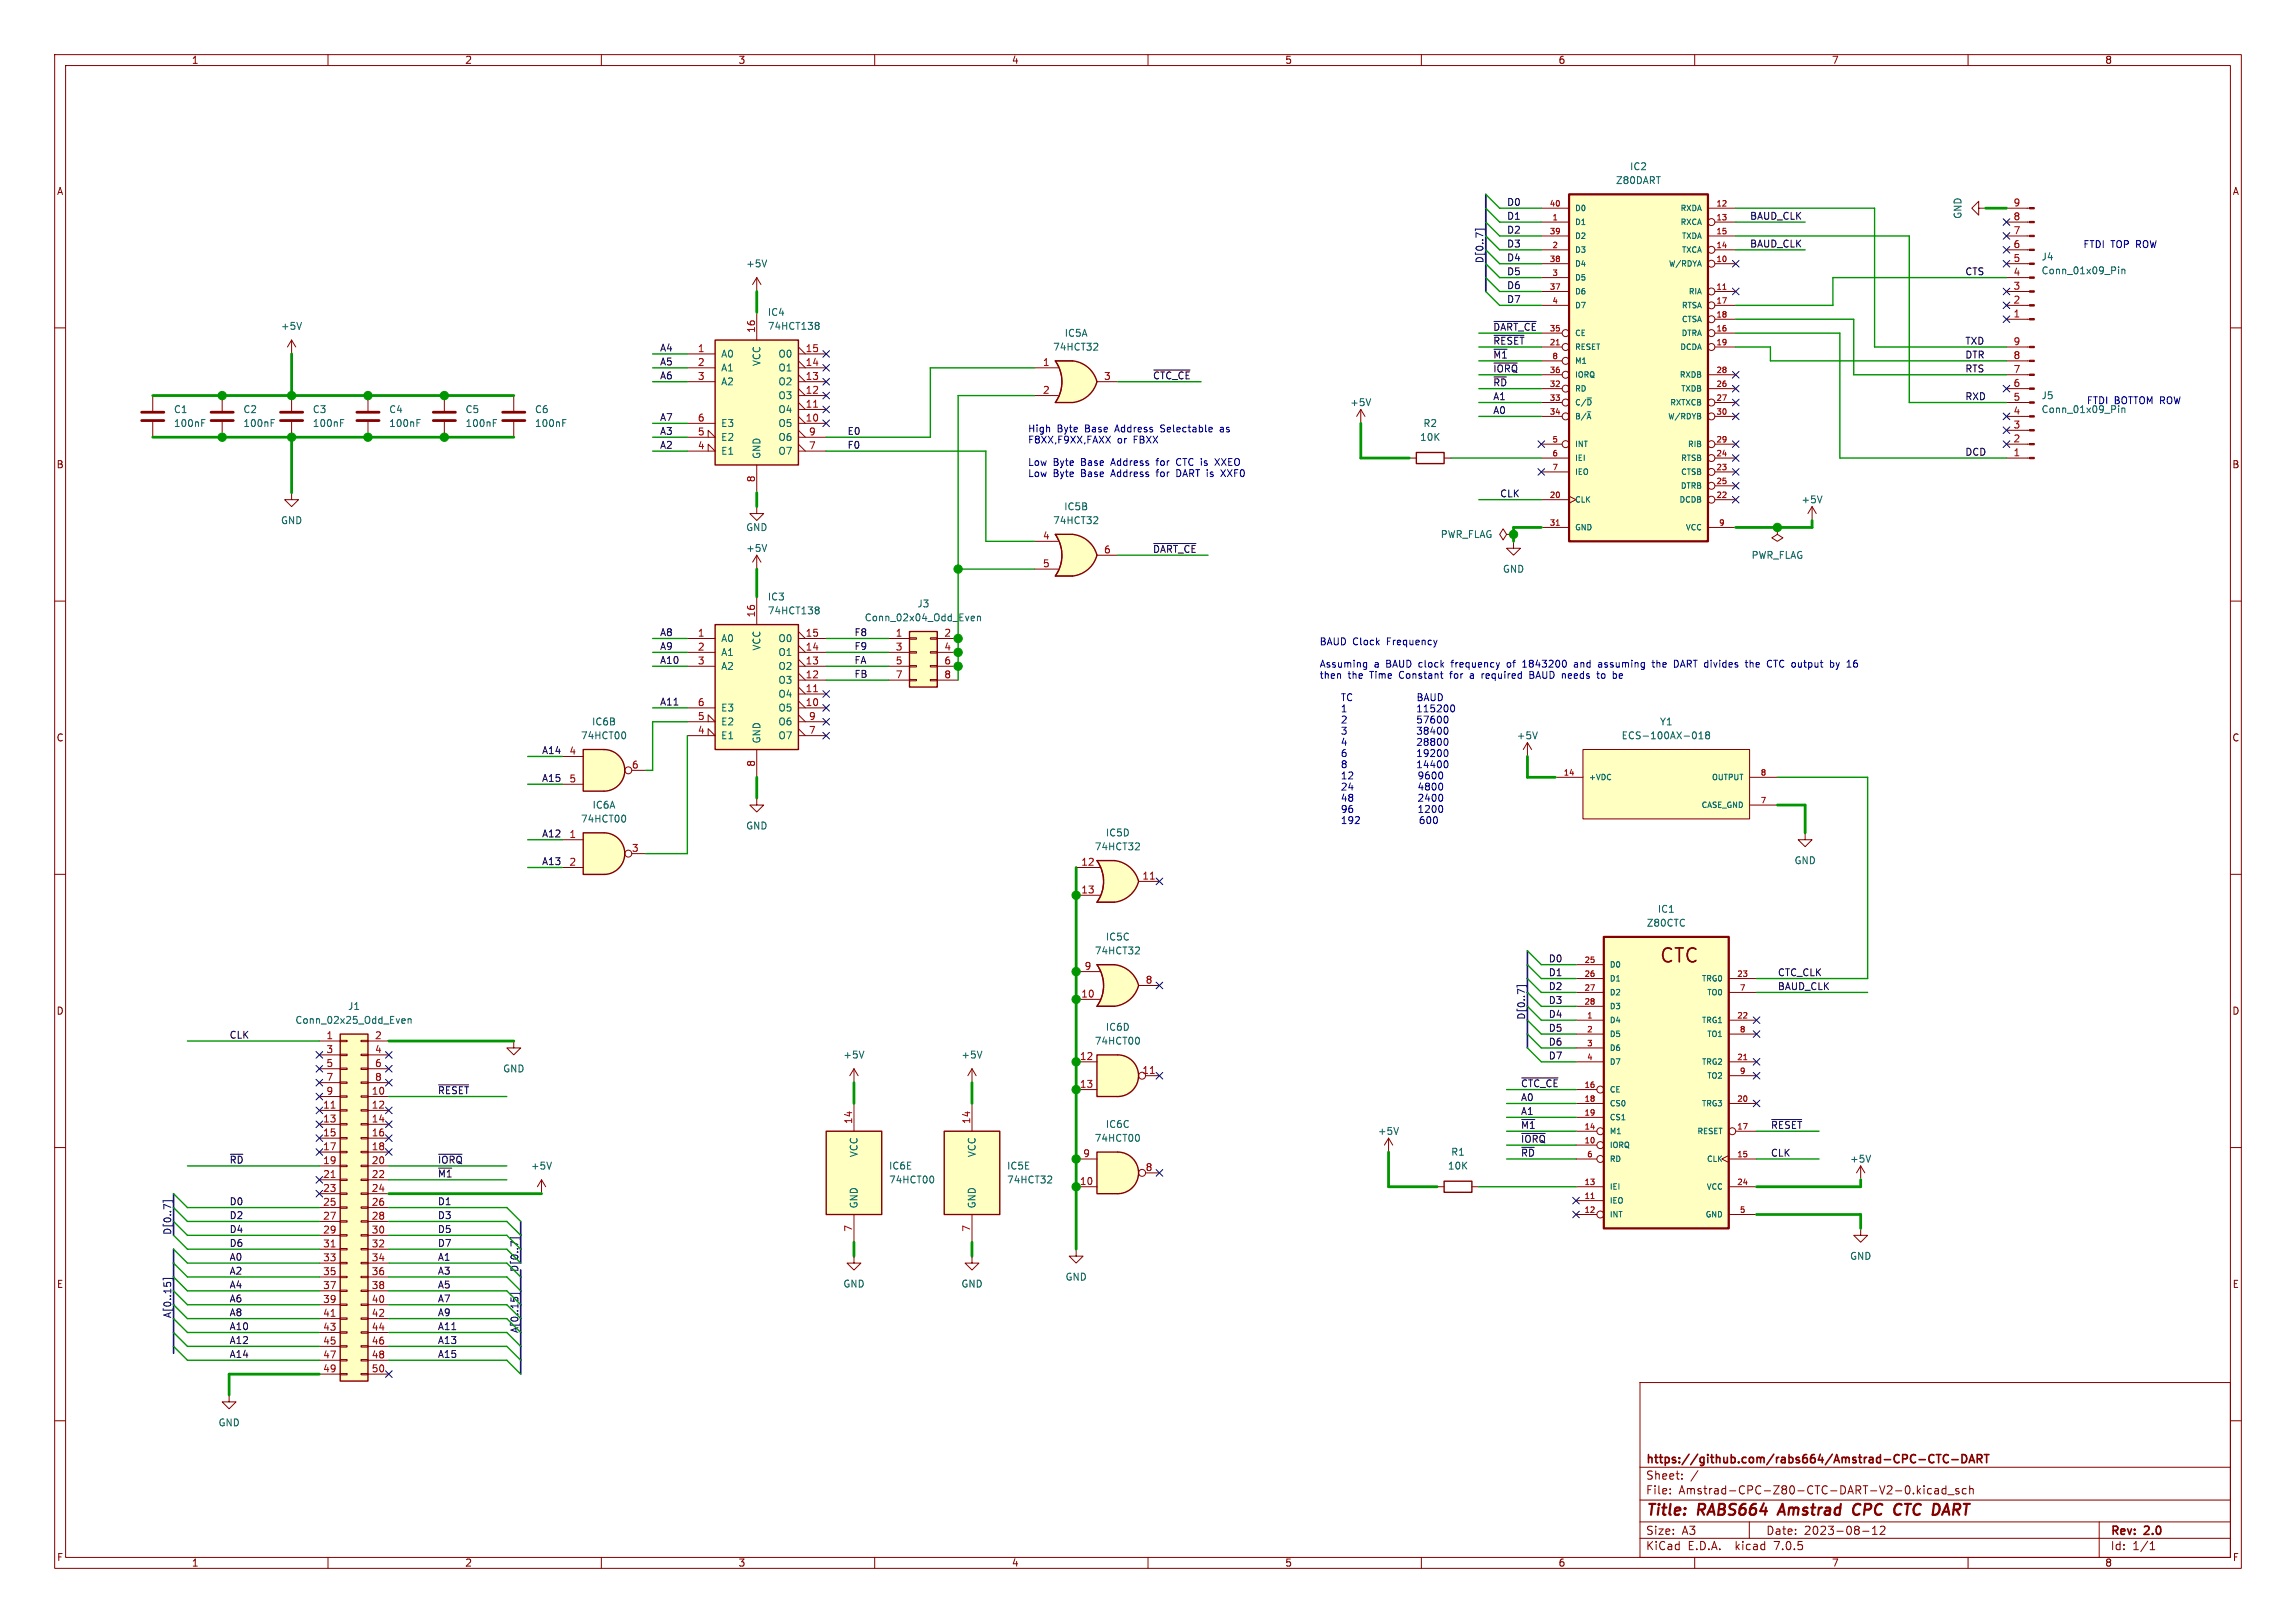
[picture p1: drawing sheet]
<svg xmlns="http://www.w3.org/2000/svg" width="420mm" height="297mm" viewBox="0 0 420 297" stroke-linecap="round" stroke-linejoin="round" font-family="sans-serif">
<defs><g id="words">
<text font-size="3.5" fill="#840000" x="303.5" y="176.5">CTC</text>
<g font-size="2.8" fill="#840000">
<text x="301" y="277.8">Title:</text>
<text x="310.4" y="277.8">RABS664</text>
<text x="325.9" y="277.8">Amstrad</text>
<text x="340" y="277.8">CPC</text>
<text x="348.2" y="277.8">CTC DART</text>
</g>
<g font-size="2.1" fill="#840000">
<text x="301" y="268.1">https://github.com/rabs664/Amstrad-CPC-CTC-DART</text>
<text x="301" y="273.6">File:</text>
<text x="301" y="270.9">Sheet:</text>
<text x="307" y="273.6">Amstrad-CPC-Z80-CTC-DART-V2-0.kicad_sch</text>
<text x="301" y="281">Size:</text>
<text x="307.6" y="281">A3</text>
<text x="323" y="281">Date:</text>
<text x="329.9" y="281">2023-08-12</text>
<text x="386" y="281.2">Rev:</text>
<text x="392.2" y="281.2">2.0</text>
<text x="301" y="283.8">KiCad</text>
<text x="308.6" y="283.8">E.D.A.</text>
<text x="317.4" y="283.8">kicad</text>
<text x="324.5" y="283.8">7.0.5</text>
<text x="386" y="283.8">Id:</text>
<text x="390" y="283.8">1/1</text>
</g>
<g font-size="1.8" fill="#840000">
<text x="35" y="11.8">1</text>
<text x="85" y="11.8">2</text>
<text x="135" y="11.8">3</text>
<text x="185" y="11.8">4</text>
<text x="235" y="11.8">5</text>
<text x="285" y="11.8">6</text>
<text x="335" y="11.8">7</text>
<text x="385" y="11.8">8</text>
<text x="10.4" y="35.8">A</text>
<text x="408.4" y="35.8">A</text>
<text x="10.3" y="85.8">B</text>
<text x="408.3" y="85.8">B</text>
<text x="10.3" y="135.8">C</text>
<text x="408.3" y="135.8">C</text>
<text x="10.3" y="185.8">D</text>
<text x="408.3" y="185.8">D</text>
<text x="10.4" y="235.8">E</text>
<text x="408.3" y="235.8">E</text>
<text x="10.4" y="285.8">F</text>
<text x="35" y="286.8">1</text>
<text x="85" y="286.8">2</text>
<text x="135" y="286.8">3</text>
<text x="185" y="286.8">4</text>
<text x="235" y="286.8">5</text>
<text x="285" y="286.8">6</text>
<text x="335" y="286.8">7</text>
<text x="385" y="286.8">8</text>
<text x="408.4" y="285.8">F</text>
</g>
<g font-size="1.8" fill="#006464">
<text x="295.5" y="33.8">Z80DART</text>
<text x="298.1" y="31.3">IC2</text>
<text x="359" y="40.1" transform="rotate(-90 359 40.1)">GND</text>
<text x="373.4" y="47.8">J4</text>
<text x="136.4" y="49.1">+5V</text>
<text x="373.4" y="50.4">Conn_01x09_Pin</text>
<text x="140.4" y="58">IC4</text>
<text x="51.3" y="60.5">+5V</text>
<text x="131.8" y="65.6">A0</text>
<text x="140.4" y="60.5">74HCT138</text>
<text x="142.4" y="65.6">O0</text>
<text x="192.6" y="64.3">74HCT32</text>
<text x="194.7" y="61.8">IC5A</text>
<text x="131.8" y="68.1">A1</text>
<text x="131.8" y="70.7">A2</text>
<text x="139.3" y="67" transform="rotate(-90 139.3 67)">VCC</text>
<text x="142.4" y="70.7">O2</text>
<text x="142.4" y="68.1">O1</text>
<text x="31.8" y="75.8">C1</text>
<text x="44.5" y="75.8">C2</text>
<text x="57.2" y="75.8">C3</text>
<text x="71.1" y="75.8">C4</text>
<text x="85.1" y="75.8">C5</text>
<text x="97.8" y="75.8">C6</text>
<text x="142.4" y="75.8">O4</text>
<text x="142.4" y="73.2">O3</text>
<text x="246.9" y="74.5">+5V</text>
<text x="373.4" y="73.2">J5</text>
<text x="31.8" y="78.3">100nF</text>
<text x="44.5" y="78.3">100nF</text>
<text x="57.2" y="78.3">100nF</text>
<text x="71.1" y="78.3">100nF</text>
<text x="85.1" y="78.3">100nF</text>
<text x="97.8" y="78.3">100nF</text>
<text x="131.8" y="83.4">E1</text>
<text x="131.8" y="80.8">E2</text>
<text x="131.8" y="78.3">E3</text>
<text x="142.4" y="78.3">O5</text>
<text x="142.4" y="83.4">O7</text>
<text x="142.4" y="80.8">O6</text>
<text x="259.7" y="80.8">10K</text>
<text x="260.3" y="78.3">R2</text>
<text x="139.3" y="84.1" transform="rotate(-90 139.3 84.1)">GND</text>
<text x="194.6" y="93.5">IC5B</text>
<text x="329.5" y="92.3">+5V</text>
<text x="51.3" y="96.1">GND</text>
<text x="136.4" y="101.2">+5V</text>
<text x="136.4" y="97.3">GND</text>
<text x="192.6" y="96.1">74HCT32</text>
<text x="263.5" y="98.6">PWR_FLAG</text>
<text x="274.9" y="105">GND</text>
<text x="320.3" y="102.4">PWR_FLAG</text>
<text x="140.4" y="110">IC3</text>
<text x="140.4" y="112.6">74HCT138</text>
<text x="158.1" y="113.9">Conn_02x04_Odd_Even</text>
<text x="167.8" y="111.3">J3</text>
<text x="131.8" y="117.7">A0</text>
<text x="139.3" y="119.1" transform="rotate(-90 139.3 119.1)">VCC</text>
<text x="142.4" y="117.7">O0</text>
<text x="131.8" y="120.2">A1</text>
<text x="131.8" y="122.7">A2</text>
<text x="142.4" y="125.3">O3</text>
<text x="142.4" y="122.7">O2</text>
<text x="142.4" y="120.2">O1</text>
<text x="131.8" y="130.4">E3</text>
<text x="142.4" y="130.4">O5</text>
<text x="142.4" y="127.8">O4</text>
<text x="106.2" y="135.4">74HCT00</text>
<text x="108.2" y="132.9">IC6B</text>
<text x="131.8" y="135.4">E1</text>
<text x="131.8" y="132.9">E2</text>
<text x="139.3" y="136.1" transform="rotate(-90 139.3 136.1)">GND</text>
<text x="142.4" y="135.4">O7</text>
<text x="142.4" y="132.9">O6</text>
<text x="277.4" y="135.4">+5V</text>
<text x="296.6" y="135.4">ECS-100AX-018</text>
<text x="303.6" y="132.9">Y1</text>
<text x="108.3" y="148.1">IC6A</text>
<text x="106.2" y="150.7">74HCT00</text>
<text x="136.4" y="152">GND</text>
<text x="200.2" y="155.8">74HCT32</text>
<text x="202.2" y="153.2">IC5D</text>
<text x="328.2" y="158.3">GND</text>
<text x="303.2" y="167.2">IC1</text>
<text x="202.2" y="172.3">IC5C</text>
<text x="301.2" y="169.7">Z80CTC</text>
<text x="200.2" y="174.8">74HCT32</text>
<text x="63.6" y="185">J1</text>
<text x="54" y="187.5">Conn_02x25_Odd_Even</text>
<text x="200.2" y="191.3">74HCT00</text>
<text x="202.2" y="188.8">IC6D</text>
<text x="92" y="196.4">GND</text>
<text x="154.2" y="193.9">+5V</text>
<text x="175.8" y="193.9">+5V</text>
<text x="200.2" y="209.1">74HCT00</text>
<text x="202.2" y="206.6">IC6C</text>
<text x="252" y="207.8">+5V</text>
<text x="97.1" y="214.2">+5V</text>
<text x="157" y="211.8" transform="rotate(-90 157 211.8)">VCC</text>
<text x="162.6" y="214.2">IC6E</text>
<text x="178.6" y="211.8" transform="rotate(-90 178.6 211.8)">VCC</text>
<text x="184.2" y="214.2">IC5E</text>
<text x="264.8" y="214.2">10K</text>
<text x="265.4" y="211.6">R1</text>
<text x="338.4" y="212.9">+5V</text>
<text x="157" y="221.2" transform="rotate(-90 157 221.2)">GND</text>
<text x="162.6" y="216.7">74HCT00</text>
<text x="178.6" y="221.2" transform="rotate(-90 178.6 221.2)">GND</text>
<text x="184.2" y="216.7">74HCT32</text>
<text x="338.4" y="230.7">GND</text>
<text x="154.2" y="235.8">GND</text>
<text x="175.8" y="235.8">GND</text>
<text x="194.9" y="234.5">GND</text>
<text x="39.9" y="261.2">GND</text>
</g>
<g font-size="1.8" fill="#0f0f0f">
<text x="275.6" y="37.7">D0</text>
<text x="275.6" y="40.3">D1</text>
<text x="320" y="40.3">BAUD_CLK</text>
<text x="275.6" y="47.9">D4</text>
<text x="275.6" y="42.8">D2</text>
<text x="275.6" y="45.4">D3</text>
<text x="320" y="45.4">BAUD_CLK</text>
<text x="275.6" y="50.5">D5</text>
<text x="275.6" y="53">D6</text>
<text x="359.4" y="50.5">CTS</text>
<text x="275.6" y="55.5">D7</text>
<text x="120.6" y="64.4">A4</text>
<text x="273" y="65.7">~{M1}</text>
<text x="273" y="60.6">~{DART_CE}</text>
<text x="273" y="63.2">~{RESET}</text>
<text x="359.4" y="65.7">DTR</text>
<text x="359.4" y="63.2">TXD</text>
<text x="120.6" y="69.5">A6</text>
<text x="120.6" y="67">A5</text>
<text x="210.8" y="69.5">~{CTC_CE}</text>
<text x="273" y="68.2">~{IORQ}</text>
<text x="273" y="70.8">~{RD}</text>
<text x="359.4" y="68.2">RTS</text>
<text x="120.6" y="77.1">A7</text>
<text x="273" y="75.9">A0</text>
<text x="273" y="73.3">A1</text>
<text x="359.4" y="73.3">RXD</text>
<text x="120.6" y="79.7">A3</text>
<text x="120.6" y="82.2">A2</text>
<text x="154.9" y="79.7">E0</text>
<text x="154.9" y="82.2">F0</text>
<text x="359.4" y="83.5">DCD</text>
<text x="274.3" y="91.1">CLK</text>
<text x="210.8" y="101.3">~{DART_CE}</text>
<text x="120.6" y="116.5">A8</text>
<text x="120.6" y="119">A9</text>
<text x="156.2" y="119">F9</text>
<text x="156.2" y="116.5">F8</text>
<text x="120.6" y="121.6">A10</text>
<text x="156.2" y="124.1">FB</text>
<text x="156.2" y="121.6">FA</text>
<text x="120.6" y="129.2">A11</text>
<text x="99.1" y="143.2">A15</text>
<text x="99.1" y="138.1">A14</text>
<text x="99.1" y="153.3">A12</text>
<text x="99.1" y="158.4">A13</text>
<text x="283.2" y="178.7">D1</text>
<text x="283.2" y="176.2">D0</text>
<text x="325.1" y="178.7">CTC_CLK</text>
<text x="283.2" y="181.3">D2</text>
<text x="283.2" y="183.8">D3</text>
<text x="325.1" y="181.3">BAUD_CLK</text>
<text x="41.9" y="190.2">CLK</text>
<text x="283.2" y="188.9">D5</text>
<text x="283.2" y="191.4">D6</text>
<text x="283.2" y="186.3">D4</text>
<text x="283.2" y="194">D7</text>
<text x="80" y="200.3">~{RESET}</text>
<text x="278.1" y="199">~{CTC_CE}</text>
<text x="278.1" y="201.6">A0</text>
<text x="278.1" y="204.1">A1</text>
<text x="278.1" y="209.2">~{IORQ}</text>
<text x="278.1" y="206.7">~{M1}</text>
<text x="323.8" y="206.7">~{RESET}</text>
<text x="41.9" y="213">~{RD}</text>
<text x="80" y="215.6">~{M1}</text>
<text x="80" y="213">~{IORQ}</text>
<text x="278.1" y="211.7">~{RD}</text>
<text x="323.8" y="211.7">CLK</text>
<text x="41.9" y="220.6">D0</text>
<text x="80" y="220.6">D1</text>
<text x="41.9" y="223.2">D2</text>
<text x="41.9" y="225.7">D4</text>
<text x="80" y="223.2">D3</text>
<text x="80" y="225.7">D5</text>
<text x="41.9" y="228.3">D6</text>
<text x="41.9" y="233.3">A2</text>
<text x="41.9" y="230.8">A0</text>
<text x="80" y="228.3">D7</text>
<text x="80" y="230.8">A1</text>
<text x="80" y="233.3">A3</text>
<text x="41.9" y="238.4">A6</text>
<text x="41.9" y="235.9">A4</text>
<text x="80" y="238.4">A7</text>
<text x="80" y="235.9">A5</text>
<text x="41.9" y="241">A8</text>
<text x="41.9" y="243.5">A10</text>
<text x="80" y="241">A9</text>
<text x="80" y="243.5">A11</text>
<text x="41.9" y="248.6">A14</text>
<text x="41.9" y="246">A12</text>
<text x="80" y="246">A13</text>
<text x="80" y="248.6">A15</text>
</g>
<g font-size="1.8" fill="#a90000">
<text x="368.3" y="40.4">8</text>
<text x="368.3" y="37.8">9</text>
<text x="368.3" y="45.5">6</text>
<text x="368.3" y="42.9">7</text>
<text x="368.3" y="53.1">3</text>
<text x="368.3" y="50.5">4</text>
<text x="368.3" y="48">5</text>
<text x="368.3" y="58.2">1</text>
<text x="368.3" y="55.6">2</text>
<text x="127.6" y="64.5">1</text>
<text x="138.2" y="61" transform="rotate(-90 138.2 61)">16</text>
<text x="147.3" y="64.5">15</text>
<text x="368.3" y="65.8">8</text>
<text x="368.3" y="63.2">9</text>
<text x="127.6" y="67.1">2</text>
<text x="127.6" y="69.6">3</text>
<text x="147.3" y="69.6">13</text>
<text x="147.3" y="67.1">14</text>
<text x="190.7" y="67.1">1</text>
<text x="201.9" y="69.6">3</text>
<text x="368.3" y="70.9">6</text>
<text x="368.3" y="68.3">7</text>
<text x="127.6" y="77.2">6</text>
<text x="147.3" y="77.2">10</text>
<text x="147.3" y="74.7">11</text>
<text x="147.3" y="72.1">12</text>
<text x="190.7" y="72.1">2</text>
<text x="368.3" y="75.9">4</text>
<text x="368.3" y="73.4">5</text>
<text x="127.6" y="82.3">4</text>
<text x="127.6" y="79.8">5</text>
<text x="147.9" y="82.3">7</text>
<text x="147.9" y="79.8">9</text>
<text x="368.3" y="83.6">1</text>
<text x="368.3" y="81">2</text>
<text x="368.3" y="78.5">3</text>
<text x="138.2" y="88.3" transform="rotate(-90 138.2 88.3)">8</text>
<text x="190.7" y="98.8">4</text>
<text x="201.9" y="101.3">6</text>
<text x="190.7" y="103.9">5</text>
<text x="138.2" y="113" transform="rotate(-90 138.2 113)">16</text>
<text x="127.6" y="116.6">1</text>
<text x="127.6" y="119.1">2</text>
<text x="147.3" y="119.1">14</text>
<text x="147.3" y="116.6">15</text>
<text x="163.8" y="116.6">1</text>
<text x="163.8" y="119.1">3</text>
<text x="172.7" y="116.6">2</text>
<text x="172.7" y="119.1">4</text>
<text x="127.6" y="121.7">3</text>
<text x="147.3" y="124.2">12</text>
<text x="147.3" y="121.7">13</text>
<text x="163.8" y="121.7">5</text>
<text x="163.8" y="124.2">7</text>
<text x="172.7" y="121.7">6</text>
<text x="172.7" y="124.2">8</text>
<text x="127.6" y="131.8">5</text>
<text x="127.6" y="129.3">6</text>
<text x="147.3" y="129.3">10</text>
<text x="147.3" y="126.7">11</text>
<text x="147.9" y="131.8">9</text>
<text x="127.6" y="134.4">4</text>
<text x="147.9" y="134.4">7</text>
<text x="104.1" y="138.2">4</text>
<text x="104.1" y="143.3">5</text>
<text x="115.5" y="140.7">6</text>
<text x="138.2" y="140.4" transform="rotate(-90 138.2 140.4)">8</text>
<text x="104.1" y="153.4">1</text>
<text x="115.5" y="156">3</text>
<text x="104.1" y="158.5">2</text>
<text x="197.7" y="158.5">12</text>
<text x="208.9" y="161">11</text>
<text x="197.7" y="163.6">13</text>
<text x="198.3" y="177.5">9</text>
<text x="197.7" y="182.6">10</text>
<text x="209.5" y="180.1">8</text>
<text x="59.7" y="190.2">1</text>
<text x="68.5" y="190.2">2</text>
<text x="59.7" y="192.8">3</text>
<text x="59.7" y="195.3">5</text>
<text x="59.7" y="197.9">7</text>
<text x="68.5" y="192.8">4</text>
<text x="68.5" y="195.3">6</text>
<text x="68.5" y="197.9">8</text>
<text x="197.5" y="194.1">12</text>
<text x="208.9" y="196.6">11</text>
<text x="59.1" y="202.9">11</text>
<text x="59.7" y="200.4">9</text>
<text x="67.9" y="200.4">10</text>
<text x="67.9" y="202.9">12</text>
<text x="197.5" y="199.1">13</text>
<text x="59.1" y="205.5">13</text>
<text x="59.1" y="208">15</text>
<text x="67.9" y="205.5">14</text>
<text x="67.9" y="208">16</text>
<text x="156" y="205.7" transform="rotate(-90 156 205.7)">14</text>
<text x="177.5" y="205.7" transform="rotate(-90 177.5 205.7)">14</text>
<text x="59.1" y="210.6">17</text>
<text x="59.1" y="213.1">19</text>
<text x="59.1" y="215.6">21</text>
<text x="67.9" y="210.6">18</text>
<text x="67.9" y="213.1">20</text>
<text x="67.9" y="215.6">22</text>
<text x="198.1" y="211.8">9</text>
<text x="209.5" y="214.4">8</text>
<text x="59.1" y="218.2">23</text>
<text x="59.1" y="220.7">25</text>
<text x="67.9" y="218.2">24</text>
<text x="67.9" y="220.7">26</text>
<text x="197.5" y="216.9">10</text>
<text x="59.1" y="223.3">27</text>
<text x="59.1" y="225.8">29</text>
<text x="67.9" y="223.3">28</text>
<text x="67.9" y="225.8">30</text>
<text x="156" y="225.5" transform="rotate(-90 156 225.5)">7</text>
<text x="177.5" y="225.5" transform="rotate(-90 177.5 225.5)">7</text>
<text x="59.1" y="228.3">31</text>
<text x="59.1" y="230.9">33</text>
<text x="59.1" y="233.4">35</text>
<text x="67.9" y="228.3">32</text>
<text x="67.9" y="230.9">34</text>
<text x="67.9" y="233.4">36</text>
<text x="59.1" y="236">37</text>
<text x="59.1" y="238.5">39</text>
<text x="67.9" y="236">38</text>
<text x="67.9" y="238.5">40</text>
<text x="59.1" y="241">41</text>
<text x="59.1" y="243.6">43</text>
<text x="67.9" y="241">42</text>
<text x="67.9" y="243.6">44</text>
<text x="59.1" y="246.1">45</text>
<text x="59.1" y="248.7">47</text>
<text x="59.1" y="251.2">49</text>
<text x="67.9" y="246.1">46</text>
<text x="67.9" y="248.7">48</text>
<text x="67.9" y="251.2">50</text>
</g>
<g font-size="1.8" fill="#0000c2">
<text x="381" y="45.5">FTDI TOP ROW</text>
<text x="373.4" y="75.8">Conn_01x09_Pin</text>
<text x="381.6" y="74">FTDI BOTTOM ROW</text>
<text x="188" y="79.2">High</text>
<text x="188" y="81.2">F8XX,F9XX,FAXX</text>
<text x="193.3" y="79.2">Byte</text>
<text x="198.4" y="79.2">Base</text>
<text x="204.1" y="79.2">Address</text>
<text x="204.3" y="81.2">or</text>
<text x="207.3" y="81.2">FBXX</text>
<text x="212.5" y="79.2">Selectable</text>
<text x="223.5" y="79.2">as</text>
<text x="188" y="85.3">Low</text>
<text x="188" y="87.4">Low</text>
<text x="192.6" y="85.3">Byte</text>
<text x="192.6" y="87.4">Byte</text>
<text x="197.7" y="85.3">Base</text>
<text x="197.7" y="87.4">Base</text>
<text x="203.3" y="85.3">Address</text>
<text x="203.3" y="87.4">Address</text>
<text x="211.8" y="85.3">for</text>
<text x="211.8" y="87.4">for</text>
<text x="215.5" y="85.3">CTC is</text>
<text x="215.5" y="87.4">DART is</text>
<text x="222.8" y="85.3">XXEO</text>
<text x="223.9" y="87.4">XXF0</text>
<text x="241.3" y="118.2">BAUD Clock</text>
<text x="253.6" y="118.2">Frequency</text>
<text x="241.3" y="122.3">Assuming</text>
<text x="241.3" y="124.3">then</text>
<text x="246.5" y="124.3">the</text>
<text x="250.6" y="124.3">Time</text>
<text x="251.3" y="122.3">a</text>
<text x="253.5" y="122.3">BAUD clock</text>
<text x="256" y="124.3">Constant</text>
<text x="265.5" y="124.3">for</text>
<text x="265.7" y="122.3">frequency</text>
<text x="269.2" y="124.3">a</text>
<text x="271.5" y="124.3">required</text>
<text x="276" y="122.3">of</text>
<text x="279" y="122.3">1843200</text>
<text x="280.3" y="124.3">BAUD needs</text>
<text x="288.5" y="122.3">and</text>
<text x="293" y="124.3">to</text>
<text x="293.1" y="122.3">assuming</text>
<text x="296" y="124.3">be</text>
<text x="303.1" y="122.3">the</text>
<text x="307.2" y="122.3">DART divides</text>
<text x="320.5" y="122.3">the</text>
<text x="324.6" y="122.3">CTC output</text>
<text x="336.3" y="122.3">by</text>
<text x="339.5" y="122.3">16</text>
<text x="245.7" y="128.4">TC</text>
<text x="245.7" y="130.4">1</text>
<text x="261.1" y="128.4">BAUD</text>
<text x="261.1" y="130.4">115200</text>
<text x="245.7" y="132.5">2</text>
<text x="245.7" y="134.5">3</text>
<text x="245.7" y="136.6">4</text>
<text x="261.1" y="132.5">57600</text>
<text x="261.1" y="134.5">38400</text>
<text x="261.1" y="136.6">28800</text>
<text x="245.7" y="138.6">6</text>
<text x="245.7" y="140.7">8</text>
<text x="245.7" y="142.7">12</text>
<text x="261.1" y="138.6">19200</text>
<text x="261.1" y="140.7">14400</text>
<text x="261.2" y="142.7">9600</text>
<text x="245.7" y="144.7">24</text>
<text x="245.7" y="146.8">48</text>
<text x="245.7" y="148.8">96</text>
<text x="261.2" y="144.7">4800</text>
<text x="261.2" y="146.8">2400</text>
<text x="261.2" y="148.8">1200</text>
<text x="245.7" y="150.9">192</text>
<text x="261.3" y="150.9">600</text>
</g>
<g font-size="1.8" fill="#000084">
<text x="271.4" y="48.3" transform="rotate(-90 271.4 48.3)">D[0..7]</text>
<text x="279" y="186.7" transform="rotate(-90 279 186.7)">D[0..7]</text>
<text x="31.4" y="226.1" transform="rotate(-90 31.4 226.1)">D[0..7]</text>
<text x="94.9" y="232.8" transform="rotate(-90 94.9 232.8)">D[0..7]</text>
<text x="31.4" y="241.3" transform="rotate(-90 31.4 241.3)">A[0..15]</text>
<text x="94.9" y="244" transform="rotate(-90 94.9 244)">A[0..15]</text>
</g>
<g font-size="1.4" fill="#a90000">
<text x="283.4" y="37.8">40</text>
<text x="283.9" y="40.4">1</text>
<text x="313.9" y="37.8">12</text>
<text x="313.9" y="40.4">13</text>
<text x="283.4" y="42.9">39</text>
<text x="283.9" y="45.5">2</text>
<text x="313.9" y="45.5">14</text>
<text x="313.9" y="42.9">15</text>
<text x="283.4" y="53.1">37</text>
<text x="283.4" y="48">38</text>
<text x="283.9" y="50.5">3</text>
<text x="313.9" y="48">10</text>
<text x="313.9" y="53.1">11</text>
<text x="283.9" y="55.6">4</text>
<text x="313.9" y="55.6">17</text>
<text x="313.9" y="58.2">18</text>
<text x="283.4" y="63.2">21</text>
<text x="283.4" y="60.7">35</text>
<text x="283.9" y="65.8">8</text>
<text x="313.9" y="60.7">16</text>
<text x="313.9" y="63.2">19</text>
<text x="283.4" y="70.9">32</text>
<text x="283.4" y="68.3">36</text>
<text x="313.9" y="70.9">26</text>
<text x="313.9" y="68.3">28</text>
<text x="283.4" y="73.4">33</text>
<text x="283.4" y="75.9">34</text>
<text x="313.9" y="73.4">27</text>
<text x="313.9" y="75.9">30</text>
<text x="283.9" y="81">5</text>
<text x="283.9" y="83.6">6</text>
<text x="313.9" y="83.6">24</text>
<text x="313.9" y="81">29</text>
<text x="283.9" y="86.1">7</text>
<text x="313.9" y="86.1">23</text>
<text x="313.9" y="88.6">25</text>
<text x="283.4" y="91.2">20</text>
<text x="313.9" y="91.2">22</text>
<text x="283.4" y="96.3">31</text>
<text x="314.4" y="96.3">9</text>
<text x="286" y="142">14</text>
<text x="322" y="142">8</text>
<text x="322" y="147.1">7</text>
<text x="289.8" y="176.3">25</text>
<text x="289.8" y="178.8">26</text>
<text x="317.7" y="178.8">23</text>
<text x="289.8" y="181.4">27</text>
<text x="289.8" y="183.9">28</text>
<text x="318.2" y="181.4">7</text>
<text x="290.3" y="186.4">1</text>
<text x="290.3" y="189">2</text>
<text x="290.3" y="191.5">3</text>
<text x="317.7" y="186.4">22</text>
<text x="318.2" y="189">8</text>
<text x="290.3" y="194.1">4</text>
<text x="317.7" y="194.1">21</text>
<text x="318.2" y="196.6">9</text>
<text x="289.8" y="199.1">16</text>
<text x="289.8" y="201.7">18</text>
<text x="317.7" y="201.7">20</text>
<text x="289.8" y="209.3">10</text>
<text x="289.8" y="206.8">14</text>
<text x="289.8" y="204.2">19</text>
<text x="317.7" y="206.8">17</text>
<text x="290.3" y="211.8">6</text>
<text x="317.7" y="211.8">15</text>
<text x="289.8" y="219.5">11</text>
<text x="289.8" y="222">12</text>
<text x="289.8" y="216.9">13</text>
<text x="317.7" y="216.9">24</text>
<text x="318.2" y="222">5</text>
</g>
<g font-size="1.4" fill="#006464">
<text x="288" y="41.3">D1</text>
<text x="288" y="38.8">D0</text>
<text x="307.4" y="38.8">RXDA</text>
<text x="307.4" y="41.3">RXCA</text>
<text x="288" y="46.4">D3</text>
<text x="288" y="43.9">D2</text>
<text x="307.6" y="46.4">TXCA</text>
<text x="307.6" y="43.9">TXDA</text>
<text x="288" y="51.5">D5</text>
<text x="288" y="49">D4</text>
<text x="305.2" y="49">W/RDYA</text>
<text x="288" y="54">D6</text>
<text x="288" y="56.6">D7</text>
<text x="307.6" y="56.6">RTSA</text>
<text x="307.6" y="59.1">CTSA</text>
<text x="308.9" y="54">RIA</text>
<text x="288" y="64.2">RESET</text>
<text x="288" y="61.7">CE</text>
<text x="307.3" y="64.2">DCDA</text>
<text x="307.5" y="61.7">DTRA</text>
<text x="288" y="71.8">RD</text>
<text x="288" y="69.3">IORQ</text>
<text x="288" y="66.7">M1</text>
<text x="307.2" y="69.3">RXDB</text>
<text x="307.5" y="71.8">TXDB</text>
<text x="288" y="74.4">C/~{D}</text>
<text x="288" y="76.9">B/~{A}</text>
<text x="305.1" y="76.9">W/RDYB</text>
<text x="305.5" y="74.4">RXTXCB</text>
<text x="288" y="82">INT</text>
<text x="308.7" y="82">RIB</text>
<text x="288" y="84.5">IEI</text>
<text x="288" y="87.1">IEO</text>
<text x="307.4" y="89.6">DTRB</text>
<text x="307.5" y="87.1">CTSB</text>
<text x="307.5" y="84.5">RTSB</text>
<text x="288" y="92.1">CLK</text>
<text x="307.2" y="92.1">DCDB</text>
<text x="288" y="97.2">GND</text>
<text x="308.3" y="97.2">VCC</text>
<text x="290.6" y="142.9">+VDC</text>
<text x="313.1" y="142.9">OUTPUT</text>
<text x="311.2" y="148">CASE_GND</text>
<text x="294.4" y="177.2">D0</text>
<text x="294.4" y="179.8">D1</text>
<text x="311.3" y="179.8">TRG0</text>
<text x="294.4" y="182.3">D2</text>
<text x="294.4" y="184.8">D3</text>
<text x="312.2" y="182.3">TO0</text>
<text x="294.4" y="187.4">D4</text>
<text x="294.4" y="189.9">D5</text>
<text x="311.3" y="187.4">TRG1</text>
<text x="312.2" y="189.9">TO1</text>
<text x="294.4" y="192.5">D6</text>
<text x="294.4" y="195">D7</text>
<text x="311.3" y="195">TRG2</text>
<text x="312.2" y="197.5">TO2</text>
<text x="294.4" y="200.1">CE</text>
<text x="294.4" y="202.6">CS0</text>
<text x="311.3" y="202.6">TRG3</text>
<text x="294.4" y="207.7">M1</text>
<text x="294.4" y="205.2">CS1</text>
<text x="310.4" y="207.7">RESET</text>
<text x="294.4" y="210.2">IORQ</text>
<text x="294.4" y="212.8">RD</text>
<text x="312.2" y="212.8">CLK</text>
<text x="294.4" y="220.4">IEO</text>
<text x="294.4" y="217.9">IEI</text>
<text x="312.1" y="217.9">VCC</text>
<text x="294.4" y="222.9">INT</text>
<text x="311.9" y="222.9">GND</text>
</g>
</g></defs>
<g fill="none" stroke="#840000" stroke-width=".18">
<path d="M10 10h400v277h-400zM12 12h396v273h-396zM60 10v2M110 10v2M160 10v2M210 10v2M260 10v2M310 10v2M360 10v2M10 60h2M408 60h2M248.9 74.9l-.7 1.3"/>
<path d="M248.9 74.9v2.6M248.9 74.9l.8 1.3M257.8 83.8h1.3M264.2 83.8h1.2M10 110h2M408 110h2M289.6 137.2h30.4v12.7h-30.4zM10 160h2M284.5 142.2h5.1M320 142.2h5.1M320 147.3h5.1M408 160h2"/>
<path d="M10 210h2M408 210h2M10 260h2M300 253h108v32h-108zM408 260h2M300 278.5h108M300 274.5h108M300 268.5h108M305.5 273.2v.2M305.5 272.5v.1M307.7 270.5v.2M307.7 269.8v.1"/>
<path d="M310.6 269.1l-1.3 1.9M320 278.5v3M342.5 279.7l.4-.4v1.5M343.9 279.4l.6-.1 .2 .1 .1 .3-.9 1.1h.9M350.9 272.8l.4 .6M351.3 272.4l-.6 .6M351.9 271.9v.1M351.9 272.4v1M353.3 272.5l-.4-.1-.3 .3v.4l.1 .2h.6M353.9 272.5h.6l.1 .9M354.6 272.7l-.5 .1a.29 .29 0 0 0-.2 .3 .29 .29 0 0 0 .2 .3l.5-.1M355.9 272.5l-.4-.1-.3 .3v.4l.2 .2h.5"/>
<path d="M355.9 271.9v1.5M356.3 273.5h1.1M358.3 272.5l-.4-.1-.2 .2 .1 .2 .5 .2v.3h-.6M359.7 272.5l-.5-.1-.3 .3v.4l.2 .2h.6M360.3 272.5l.2-.1 .4 .1v.9M360.3 271.9v1.5M384 278.5v6.5M60 285v2M110 285v2M160 285v2M210 285v2M260 285v2"/>
<path d="M300 281.5h108M310 285v2M340.7 280.2h1.2M342.5 280.8h.9M360 285v2M393.3 283.6h.9M393.3 282.5l.4-.4v1.5"/>
</g>
<path d="M339.5 275.3a1.11 1.11 0 0 0 0 1.9M347.5 275.2l-.5 .1M347.5 277.1l-.4 .1" fill="none" stroke="#840000" stroke-width=".4"/>
<path d="M354.2 266.2h.8M354.6 266.2v1.5M356.4 266.3a.6 .6 0 0 0-.7 0 .6 .6 0 0 0-.2 .7 .56 .56 0 0 0 .3 .6 .56 .56 0 0 0 .6-.1M357 267.1h1.2M358.9 266.2a.76 .76 0 0 1 .9 .7 .76 .76 0 0 1-.9 .8zM360.2 267.7l.5-1.5 .5 1.5M360.3 267.3h.7M361.7 267l.7-.1 .1-.2v-.4l-.2-.1h-.6v1.5M362 267l.5 .7M363 266.2h.8M363.4 266.2v1.5" fill="none" stroke="#840000" stroke-width=".3"/>
<path d="M259.1 82.8h5.1v2h-5.1z" fill="none" stroke="#840000" stroke-width=".25"/>
<path d="M250.7 73l-.4 1.2M310.2 134.1l.1 .3-.1 .7M310.8 135.2h.7M310.8 134.3l.3-.4v1.3M312.2 134.5l-.2 .2 .1 .4 .1 .1h.3l.2-.2v-.3l-.2-.2M312.2 134.5l-.2-.3 .2-.3h.3l.2 .3-.2 .3M312.2 134.5h.3" fill="none" stroke="#006464" stroke-width=".18"/>
<g fill="#ffffc2" stroke="#ffffc2" stroke-width=".18">
<path d="M289.6 137.2h30.4v12.7h-30.4z"/>
<path d="M204.5 193a3.8 3.8 0 0 1 3.8 3.9 3.8 3.8 0 0 1-3.8 3.8z"/>
</g>
<path d="M200.7 193h3.8v7.7h-3.8z" fill="#ffffc2"/>
<path d="M200.7 193h3.8a3.8 3.8 0 0 1 3.8 3.9 3.8 3.8 0 0 1-3.8 3.8h-3.8z" fill="none" stroke="#840000" stroke-width=".25"/>
<g fill="none" stroke="#840000" stroke-width=".18">
<path d="M53.3 72.4v2.8M53.3 77.2v2.8M156.2 195.6l-.8 1.3M156.2 195.6v2.5M156.2 195.6l.8 1.3M177.8 195.6l-.8 1.3M177.8 195.6v2.5M177.8 195.6l.8 1.3M196.8 194.3h3.9M196.8 199.4h3.9M209.5 196.9h2.6"/>
<circle cx="208.9" cy="196.8" r=".63"/>
</g>
<path d="M210.4 196.4h.8" fill="none" stroke="#a90000" stroke-width=".18"/>
<path d="M62.3 76.8h.6M158 192.3l-.4 1.3M179.6 192.3l-.4 1.3M208.3 189.9l.1 .4-.1 .7" fill="none" stroke="#006464" stroke-width=".18"/>
<path d="M51.3 77h4.1M51.3 75.4h4.1" fill="none" stroke="#840000" stroke-width=".51"/>
<path d="M203.3 179l5 1.3a5.2 5.2 0 0 1-4.4 3.9z" fill="#ffffc2" stroke="#ffffc2" stroke-width=".18"/>
<path d="M200.7 176.5h3.1M200.7 184.2h3.1" fill="none" stroke="#ffffc2" stroke-width=".18"/>
<path d="M200.7 176.5h3.1v7.7h-3.1a6.7 6.7 0 0 0 0-7.7z" fill="#ffffc2"/>
<g fill="#ffffc2" stroke="#ffffc2" stroke-width=".18">
<path d="M203.9 176.5a5.1 5.1 0 0 1 4.4 3.8l-5 1.3z"/>
<path d="M203.3 159.9l5 1.4a5.2 5.2 0 0 1-4.4 3.8z"/>
</g>
<path d="M203.8 176.5h-3.1a6.6 6.6 0 0 1 0 7.7h3.1M203.9 176.5a5.1 5.1 0 0 1 4.4 3.8 5.2 5.2 0 0 1-4.4 3.9" fill="none" stroke="#840000" stroke-width=".25"/>
<path d="M196.8 177.8h4.4M203.8 176.5h-3.1a6.6 6.6 0 0 1 0 7.7h3.1M196.8 182.9h4.4M208.3 180.3h3.8" fill="none" stroke="#840000" stroke-width=".18"/>
<path d="M208.2 173.3l.2 .2v.3l-.8 .8h.8" fill="none" stroke="#006464" stroke-width=".18"/>
<path d="M200.7 157.5h3.1M200.7 165.1h3.1" fill="none" stroke="#ffffc2" stroke-width=".18"/>
<path d="M200.7 157.5h3.1v7.6h-3.1a6.7 6.7 0 0 0 0-7.6z" fill="#ffffc2"/>
<g fill="#ffffc2" stroke="#ffffc2" stroke-width=".18">
<path d="M203.9 157.5a5.1 5.1 0 0 1 4.4 3.8l-5 1.3z"/>
<path d="M151.1 207h10.2v15.2h-10.2z"/>
<path d="M130.8 62.2h15.2v22.9h-15.2z"/>
<path d="M287 35.6h25.4v63.5h-25.4z"/>
<path d="M172.7 207h10.2v15.2h-10.2z"/>
<path d="M204.5 210.8a3.8 3.8 0 0 1 3.8 3.8 3.8 3.8 0 0 1-3.8 3.8z"/>
</g>
<path d="M130.8 62.2h15.2v22.9h-15.2zM203.8 157.5h-3.1a6.6 6.6 0 0 1 0 7.6h3.1M203.9 157.5a5.1 5.1 0 0 1 4.4 3.8 5.2 5.2 0 0 1-4.4 3.8M151.1 207h10.2v15.2h-10.2zM172.7 207h10.2v15.2h-10.2zM264.2 216.2h5v2h-5z" fill="none" stroke="#840000" stroke-width=".25"/>
<g fill="none" stroke="#840000" stroke-width=".18">
<path d="M281.9 38.1h5.1M312.4 38.1h5.1M138.4 57.2v5M281.9 40.6h5.1M281.9 48.3h5.1M281.9 53.3h5.1M281.9 45.7h5.1M281.9 43.2h5.1M281.9 55.9h5.1M281.9 50.8h5.1M312.4 43.2h5.1M313.7 40.6h3.8"/>
<path d="M313.7 48.3h3.8M313.7 53.3h3.8M313.7 45.7h3.8M313.7 55.9h3.8M313.7 58.4h3.8M125.7 64.8h5.1M125.7 77.5h5.1M125.7 69.9h5.1M125.7 67.3h5.1M146 64.8h5.1M146 77.5h5.1M146 76.2l1.3 1.3"/>
<path d="M146 74.9h5.1M146 73.7l1.3 1.2M146 72.4h5.1M146 71.1l1.3 1.3M146 69.9h5.1M146 68.6l1.3 1.3M146 67.3h5.1M146 66l1.3 1.3M146 63.5l1.3 1.3M146 78.7l1.3 1.3M281.9 61h3.8M281.9 63.5h3.8"/>
<path d="M281.9 71.1h3.8M281.9 73.7h3.8M281.9 68.6h3.8M281.9 76.2h3.8M281.9 66h3.8M312.4 71.1h5.1M312.4 68.6h5.1M313.7 61h3.8M313.7 63.5h3.8M313.7 73.7h3.8M313.7 76.2h3.8M125.7 82.6h5.1l-1.3-1.3v1.3"/>
<path d="M125.7 80h5.1l-1.3-1.3v1.3M138.4 85.1v5.1M146 82.6h5.1M146 80h5.1M146 81.3l1.3 1.3M281.9 91.4h5.1M281.9 86.4h5.1M281.9 83.8h5.1M281.9 81.3h3.8M281.9 96.5h5.1M287 90.8l1.3 .6-1.3 .7M312.4 96.5h5.1"/>
<path d="M313.7 91.4h3.8M313.7 86.4h3.8M313.7 83.8h3.8M313.7 88.9h3.8M313.7 81.3h3.8M138.4 101.6v2.5M138.4 101.6l-.7 1.3M138.4 101.6l.8 1.3M279.4 135.9l-.8 1.3M279.4 135.9v2.5M279.4 135.9l.8 1.3M196.8 158.8h4.4"/>
<path d="M203.8 157.5h-3.1a6.6 6.6 0 0 1 0 7.6h3.1M196.8 163.8h4.4M208.3 161.3h3.8M156.2 201.9v5.1M177.8 201.9v5.1M254 208.3l-.8 1.3M254 208.3v2.5M254 208.3l.8 1.3M262.9 217.2h1.3M269.2 217.2h1.3M156.2 222.2v5.1M177.8 222.2v5.1"/>
<path d="M196.8 228.6v1.3h1.3l-1.3 1.2-1.2-1.2h1.2"/>
<circle cx="313.1" cy="58.4" r=".63"/>
<circle cx="313.1" cy="45.7" r=".63"/>
<circle cx="313.1" cy="48.3" r=".63"/>
<circle cx="313.1" cy="53.3" r=".63"/>
<circle cx="313.1" cy="55.9" r=".63"/>
<circle cx="313.1" cy="40.6" r=".63"/>
<circle cx="286.4" cy="61" r=".63"/>
<circle cx="286.4" cy="71.1" r=".63"/>
<circle cx="286.4" cy="63.5" r=".63"/>
<circle cx="286.4" cy="68.6" r=".63"/>
<circle cx="286.4" cy="76.2" r=".63"/>
<circle cx="286.4" cy="73.7" r=".63"/>
<circle cx="286.4" cy="66" r=".63"/>
<circle cx="313.1" cy="63.5" r=".63"/>
<circle cx="313.1" cy="76.2" r=".63"/>
<circle cx="313.1" cy="61" r=".63"/>
<circle cx="313.1" cy="73.7" r=".63"/>
<circle cx="286.4" cy="81.3" r=".63"/>
<circle cx="313.1" cy="86.4" r=".63"/>
<circle cx="313.1" cy="91.4" r=".63"/>
<circle cx="313.1" cy="81.3" r=".63"/>
<circle cx="313.1" cy="83.8" r=".63"/>
<circle cx="313.1" cy="88.9" r=".63"/>
</g>
<path d="M315.2 53h.5M148.8 74.5h.8M284.7 63.1h.6M284.7 96.1h.6M210.4 160.9h.8" fill="none" stroke="#a90000" stroke-width=".18"/>
<path d="M149.3 59h.3l.2 .2-.2 .3M149.3 59.5h.3M149.6 59.5l.2 .3v.2l-.1 .2-.4 .1M140.2 99.6l-.4 1.3M281.2 133.9l-.4 1.3M208.2 154.2l.2 .3v.3l-.8 .7h.8M170.7 215.3l.1 .4-.1 .7M192.1 215.2l.3 .3-.1 .3-.7 .7h.8M255.8 206.3l-.4 1.3" fill="none" stroke="#006464" stroke-width=".18"/>
<path d="M287 35.6h25.4v63.5h-25.4z" fill="none" stroke="#840000" stroke-width=".41"/>
<path d="M200.7 210.8h3.8v7.6h-3.8z" fill="#ffffc2"/>
<path d="M130.8 114.3h15.2v22.9h-15.2zM166.4 115.6h5v10.1h-5zM62.2 189.2h5.1v63.5h-5.1zM200.7 210.8h3.8a3.8 3.8 0 0 1 3.8 3.8 3.8 3.8 0 0 1-3.8 3.8h-3.8z" fill="none" stroke="#840000" stroke-width=".25"/>
<g fill="none" stroke="#840000" stroke-width=".18">
<path d="M367 38.1h4.2M367 40.6h4.2M367 43.2h4.2M367 45.7h4.2M367 48.3h4.2M367 50.8h4.2M367 53.3h4.2M367 55.9h4.2M367 58.4h4.2M27.9 72.4v2.8M27.9 77.2v2.8M40.6 72.4v2.8"/>
<path d="M40.6 77.2v2.8M367 63.5h4.2M367 66h4.2M367 68.6h4.2M367 71.1h4.2M367 73.7h4.2M367 76.2h4.2M367 78.7h4.2M53.3 90.2v1.2h1.3l-1.3 1.3-1.2-1.3h1.2M138.4 92.7v1.3h1.3l-1.3 1.3-1.2-1.3h1.2M275.6 97.8l-.6-1-.7 1 .7 1 .6-1h1.3M276.9 99.1v1.2h1.2l-1.2 1.3-1.3-1.3h1.3"/>
<path d="M276.9 97.8h.1M325.1 96.5v1.3l1 .6-1 .7-1-.7 1-.6M325.1 96.5h.1M331.5 92.7l-.8 1.3M331.5 92.7v2.6M331.5 92.7l.7 1.3M367 81.3h4.2M367 83.8h4.2M125.7 116.8h5.1M125.7 119.4h5.1M138.4 109.2v5.1M146 116.8h5.1"/>
<path d="M146 119.4h5.1M146 118.1l1.3 1.3M146 115.6l1.3 1.2M162.6 116.8h3.8M162.6 119.4h3.8M166.4 119.3h1.2v.2h-1.2zM166.4 116.7h1.2v.3h-1.2zM170.2 119.3h1.2v.2h-1.2zM170.2 116.7h1.2v.3h-1.2zM171.4 116.8h3.9M171.4 119.4h3.9M125.7 134.6h5.1l-1.3-1.2v1.2"/>
<path d="M125.7 132.1h5.1l-1.3-1.3v1.3M125.7 129.5h5.1M125.7 121.9h5.1M138.4 137.2v5M146 129.5h5.1M146 128.3l1.3 1.2M146 127h5.1M146 125.7l1.3 1.3M146 124.5h5.1M146 123.2l1.3 1.3M146 121.9h5.1M146 120.7l1.3 1.2"/>
<path d="M146 134.6h5.1M146 132.1h5.1M146 133.4l1.3 1.2M146 130.8l1.3 1.3M162.6 124.5h3.8M162.6 121.9h3.8M166.4 124.3h1.2v.3h-1.2zM166.4 121.8h1.2v.2h-1.2zM170.2 124.3h1.2v.3h-1.2zM170.2 121.8h1.2v.2h-1.2zM171.4 124.5h3.9M171.4 121.9h3.9"/>
<path d="M330.2 152.4v1.3h1.3l-1.3 1.2-1.3-1.2h1.3M288.3 179.1h5.1M288.3 176.5h5.1M316.2 179.1h5.1M58.4 190.5h3.8M58.4 193h3.8M58.4 195.6h3.8M58.4 198.1h3.8M62.2 198h1.3v.2h-1.3zM62.2 195.5h1.3v.2h-1.3zM62.2 192.9h1.3v.3h-1.3zM62.2 190.4h1.3v.2h-1.3z"/>
<path d="M66 198h1.3v.2h-1.3zM66 195.5h1.3v.2h-1.3zM66 192.9h1.3v.3h-1.3zM66 190.4h1.3v.2h-1.3zM67.3 190.5h3.8M67.3 193h3.8M67.3 195.6h3.8M67.3 198.1h3.8M288.3 186.7h5.1M288.3 199.4h3.8M288.3 189.2h5.1M288.3 194.3h5.1"/>
<path d="M288.3 181.6h5.1M288.3 184.2h5.1M288.3 191.8h5.1M316.2 186.7h5.1M316.2 189.2h5.1M316.2 194.3h5.1M316.2 181.6h5.1M316.2 196.9h5.1M58.4 200.7h3.8M58.4 203.2h3.8M58.4 205.7h3.8M58.4 208.3h3.8"/>
<path d="M58.4 210.8h3.8M58.4 213.4h3.8M58.4 215.9h3.8M58.4 218.4h3.8M62.2 218.3h1.3v.3h-1.3zM62.2 215.8h1.3v.2h-1.3zM62.2 213.2h1.3v.3h-1.3zM62.2 210.7h1.3v.2h-1.3zM62.2 208.2h1.3v.2h-1.3zM62.2 205.6h1.3v.3h-1.3zM62.2 203.1h1.3v.2h-1.3zM62.2 200.5h1.3v.3h-1.3z"/>
<path d="M66 218.3h1.3v.3h-1.3zM66 215.8h1.3v.2h-1.3zM66 213.2h1.3v.3h-1.3zM66 210.7h1.3v.2h-1.3zM66 208.2h1.3v.2h-1.3zM66 205.6h1.3v.3h-1.3zM66 203.1h1.3v.2h-1.3zM66 200.5h1.3v.3h-1.3zM67.3 200.7h3.8M67.3 203.2h3.8M67.3 205.7h3.8M67.3 208.3h3.8"/>
<path d="M67.3 210.8h3.8M67.3 213.4h3.8M67.3 215.9h3.8M67.3 218.4h3.8M99.1 215.9l-.8 1.3M99.1 215.9v2.5M99.1 215.9l.7 1.3M196.8 217.2h3.9M196.8 212.1h3.9M209.5 214.6h2.6M288.3 217.2h5.1M288.3 212.1h3.8"/>
<path d="M288.3 209.6h3.8M288.3 219.7h5.1M288.3 207h3.8M288.3 201.9h5.1M288.3 204.5h5.1M316.2 211.5l-1.2 .6 1.2 .6M316.2 217.2h5.1M316.2 212.1h5.1M316.2 201.9h5.1M317.5 207h3.8M340.4 213.4l-.8 1.2M340.4 213.4v2.5"/>
<path d="M340.4 213.4l.7 1.2M58.4 221h3.8M58.4 223.5h3.8M58.4 226.1h3.8M58.4 228.6h3.8M58.4 231.1h3.8M58.4 233.7h3.8M58.4 236.2h3.8M58.4 238.8h3.8M62.2 238.6h1.3v.3h-1.3zM62.2 236.1h1.3v.2h-1.3zM62.2 233.6h1.3v.2h-1.3z"/>
<path d="M62.2 231h1.3v.3h-1.3zM62.2 228.5h1.3v.2h-1.3zM62.2 225.9h1.3v.3h-1.3zM62.2 223.4h1.3v.2h-1.3zM62.2 220.9h1.3v.2h-1.3zM66 238.6h1.3v.3h-1.3zM66 236.1h1.3v.2h-1.3zM66 233.6h1.3v.2h-1.3zM66 231h1.3v.3h-1.3zM66 228.5h1.3v.2h-1.3zM66 225.9h1.3v.3h-1.3zM66 223.4h1.3v.2h-1.3z"/>
<path d="M66 220.9h1.3v.2h-1.3zM67.3 221h3.8M67.3 223.5h3.8M67.3 226.1h3.8M67.3 228.6h3.8M67.3 231.1h3.8M67.3 233.7h3.8M67.3 236.2h3.8M67.3 238.8h3.8M156.2 229.9v1.2h1.3l-1.3 1.3-1.3-1.3h1.3M177.8 229.9v1.2h1.3l-1.3 1.3-1.3-1.3h1.3M288.3 222.2h3.8"/>
<path d="M316.2 222.2h5.1M340.4 224.8v1.3h1.2l-1.2 1.2-1.3-1.2h1.3M41.9 255.3v1.2h1.3l-1.3 1.3-1.3-1.3h1.3M58.4 241.3h3.8M58.4 243.8h3.8M58.4 246.4h3.8M58.4 248.9h3.8M58.4 251.5h3.8M62.2 251.3h1.3v.3h-1.3zM62.2 248.8h1.3v.2h-1.3zM62.2 246.3h1.3v.2h-1.3zM62.2 243.7h1.3v.3h-1.3z"/>
<path d="M62.2 241.2h1.3v.2h-1.3zM66 251.3h1.3v.3h-1.3zM66 248.8h1.3v.2h-1.3zM66 246.3h1.3v.2h-1.3zM66 243.7h1.3v.3h-1.3zM66 241.2h1.3v.2h-1.3zM67.3 241.3h3.8M67.3 243.8h3.8M67.3 246.4h3.8M67.3 248.9h3.8M67.3 251.5h3.8"/>
<circle cx="292.7" cy="199.4" r=".63"/>
<circle cx="208.9" cy="214.6" r=".63"/>
<circle cx="292.7" cy="207" r=".63"/>
<circle cx="292.7" cy="209.5" r=".63"/>
<circle cx="292.7" cy="212.1" r=".63"/>
<circle cx="316.9" cy="207" r=".63"/>
<circle cx="292.7" cy="222.2" r=".63"/>
</g>
<g fill="none" stroke="#006464" stroke-width=".18">
<path d="M387.5 48.8v.2M387.5 49.3v.8M388.1 49.3v.8M388.1 49.4l.2-.1h.3l.1 .8M36.9 76.8h.6M49.6 76.8h.6M387.5 74.7v.8M388.1 74.7v.8M388.3 74.7l-.2 .1M388.5 74.7l.2 .1v.7M333.3 90.7l-.4 1.3M149.3 111.1h.3l.2 .2-.2 .3"/>
<path d="M149.3 111.6h.3M149.6 111.6l.2 .3v.2l-.1 .2h-.4M177.8 112.8h.4l.1 .3-.7 .1M178.2 113.5l-.4 .1M178.8 112.9l.2-.1h.3v.8M178.8 112.8v.8M73.7 186.4l.4 .1v.2l-.6 .1M74.1 187.2l-.4 .1M74.7 186.5l.1-.1 .3 .1 .1 .8M74.7 186.4v.9M100.9 212.7l-.4 1.2M208.3 207.7l.1 .4-.1 .6"/>
<path d="M342.2 211.4l-.4 1.3"/>
</g>
<path d="M25.9 77h4.1M25.9 75.4h4.1M38.6 77h4.1M38.6 75.4h4.1" fill="none" stroke="#840000" stroke-width=".51"/>
<g fill="#840000" stroke="#840000" stroke-width=".18">
<path d="M371.2 38h.9v.2h-.9z"/>
<path d="M371.2 40.5h.9v.3h-.9z"/>
<path d="M371.2 43.1h.9v.2h-.9z"/>
<path d="M371.2 45.6h.9v.2h-.9z"/>
<path d="M371.2 48.1h.9v.3h-.9z"/>
<path d="M371.2 50.7h.9v.2h-.9z"/>
<path d="M371.2 53.2h.9v.3h-.9z"/>
<path d="M371.2 55.8h.9v.2h-.9z"/>
<path d="M371.2 58.3h.9v.2h-.9z"/>
<path d="M371.2 63.4h.9v.2h-.9z"/>
<path d="M371.2 65.9h.9v.3h-.9z"/>
<path d="M371.2 68.5h.9v.2h-.9z"/>
<path d="M371.2 71h.9v.2h-.9z"/>
<path d="M371.2 73.5h.9v.3h-.9z"/>
<path d="M371.2 76.1h.9v.2h-.9z"/>
<path d="M371.2 78.6h.9v.3h-.9z"/>
<path d="M371.2 81.2h.9v.2h-.9z"/>
<path d="M371.2 83.7h.9v.2h-.9z"/>
</g>
<g fill="#ffffc2" stroke="#ffffc2" stroke-width=".18">
<path d="M130.8 114.3h15.2v22.9h-15.2z"/>
<path d="M166.4 115.6h5v10.1h-5z"/>
<path d="M293.4 171.5h22.8v53.3h-22.8z"/>
<path d="M62.2 189.2h5.1v63.5h-5.1z"/>
<path d="M195.6 68.5l5.1 1.4a5.2 5.2 0 0 1-4.5 3.8z"/>
</g>
<path d="M148.8 126.6h.8M319 193.9h.5M60.6 202.8h.7M60.6 215.5h.7M291 219.3h.6M60.6 228.2h.7M60.6 240.9h.7" fill="none" stroke="#a90000" stroke-width=".18"/>
<path d="M293.4 171.5h22.8v53.3h-22.8z" fill="none" stroke="#840000" stroke-width=".41"/>
<path d="M193 73.7h3.2M193 66h3.2" fill="none" stroke="#ffffc2" stroke-width=".18"/>
<path d="M193 66h3.2v7.7h-3.2a6.7 6.7 0 0 0 0-7.7z" fill="#ffffc2"/>
<g fill="#ffffc2" stroke="#ffffc2" stroke-width=".18">
<path d="M196.2 66a5.1 5.1 0 0 1 4.5 3.9l-5 1.3z"/>
<path d="M195.6 100.2l5.1 1.4a5.2 5.2 0 0 1-4.5 3.8z"/>
</g>
<path d="M193 66h3.2a5.1 5.1 0 0 1 4.5 3.9 5.2 5.2 0 0 1-4.5 3.8h-3.2a6.6 6.6 0 0 0 0-7.7z" fill="none" stroke="#840000" stroke-width=".25"/>
<g fill="none" stroke="#840000" stroke-width=".18">
<path d="M361.9 38.1v-1.3l-1.2 1.3 1.2 1.3v-1.3h1.3M53.3 62.2l-.7 1.3M53.3 62.2v2.6M53.3 62.2l.8 1.3M67.3 72.4v2.8M67.3 77.2v2.8M81.3 72.4v2.8M81.3 77.2v2.8M94 72.4v2.8M94 77.2v2.8M189.2 67.3h4.3M189.2 72.4h4.3"/>
<path d="M196.2 66h-3.2a6.6 6.6 0 0 1 0 7.7h3.2M200.7 69.9h3.8M138.4 146.1v1.2h1.3l-1.3 1.3-1.2-1.3h1.2M94 190.5v1.3h1.2l-1.2 1.2-1.3-1.2h1.3"/>
</g>
<path d="M55.2 59l-.5 1.3M76.3 76.8h.6M90.2 76.8h.6M102.9 76.8h.6M200.6 62.8l.2 .3v.3l-.8 .7h.8" fill="none" stroke="#006464" stroke-width=".18"/>
<path d="M65.3 77h4M65.3 75.4h4M79.2 77h4.1M79.2 75.4h4.1M91.9 77h4.1M91.9 75.4h4.1" fill="none" stroke="#840000" stroke-width=".51"/>
<path d="M193 97.8h3.2M193 105.4h3.2" fill="none" stroke="#ffffc2" stroke-width=".18"/>
<path d="M193 97.8h3.2v7.6h-3.2a6.7 6.7 0 0 0 0-7.6z" fill="#ffffc2"/>
<g fill="#ffffc2" stroke="#ffffc2" stroke-width=".18">
<path d="M196.2 97.8a5.1 5.1 0 0 1 4.5 3.8l-5 1.3z"/>
<path d="M110.5 137.2a3.8 3.8 0 0 1 3.8 3.8 3.8 3.8 0 0 1-3.8 3.8z"/>
</g>
<path d="M193 97.8h3.2a5.1 5.1 0 0 1 4.5 3.8 5.2 5.2 0 0 1-4.5 3.8h-3.2a6.6 6.6 0 0 0 0-7.6z" fill="none" stroke="#840000" stroke-width=".25"/>
<path d="M138.4 50.8l-.7 1.3M138.4 50.8v2.5M138.4 50.8l.8 1.3M189.2 99.1h4.3M196.2 97.8h-3.2a6.6 6.6 0 0 1 0 7.6h3.2M189.2 104.1h4.3M200.7 101.6h3.8" fill="none" stroke="#840000" stroke-width=".18"/>
<path d="M140.2 47.6l-.4 1.2M200.6 94.6l.2 .2v.3l-.8 .7h.8" fill="none" stroke="#006464" stroke-width=".18"/>
<path d="M106.7 137.2h3.8v7.6h-3.8z" fill="#ffffc2"/>
<path d="M106.7 137.2h3.8a3.8 3.8 0 0 1 3.8 3.8 3.8 3.8 0 0 1-3.8 3.8h-3.8z" fill="none" stroke="#840000" stroke-width=".25"/>
<g fill="none" stroke="#840000" stroke-width=".18">
<path d="M102.9 138.4h3.8M102.9 143.5h3.8M115.6 141h2.5"/>
<circle cx="114.9" cy="141" r=".63"/>
</g>
<path d="M114.3 134.1l.1 .3-.1 .7" fill="none" stroke="#006464" stroke-width=".18"/>
<path d="M110.5 152.4a3.8 3.8 0 0 1 3.8 3.8 3.8 3.8 0 0 1-3.8 3.8z" fill="#ffffc2" stroke="#ffffc2" stroke-width=".18"/>
<path d="M106.7 152.4h3.8v7.6h-3.8z" fill="#ffffc2"/>
<path d="M106.7 152.4h3.8a3.8 3.8 0 0 1 3.8 3.8 3.8 3.8 0 0 1-3.8 3.8h-3.8z" fill="none" stroke="#840000" stroke-width=".25"/>
<g fill="none" stroke="#840000" stroke-width=".18">
<path d="M102.9 153.7h3.8M102.9 158.8h3.8M115.6 156.2h2.5"/>
<circle cx="114.9" cy="156.2" r=".63"/>
</g>
<path d="M114.3 149.3l.1 .4-.1 .6" fill="none" stroke="#006464" stroke-width=".18"/>
<path d="M273.3 58.8h7.7M211 67.7h6.7M273.3 66.4h4.3M273.3 61.4h5.5M211 99.5h7.8M80.2 198.5h5.5M278.4 197.3h6.6M80.2 211.2h4.3M278.4 207.4h4.2M324.1 204.9h5.5" fill="none" stroke="#0f0f0f" stroke-width=".18"/>
<g fill="none" stroke="#000084" stroke-width=".18">
<path d="M269.9 42.2v-.3h1.8v.3M316.9 47.7l1.2 1.2M316.9 52.7l1.2 1.2M318.1 47.7l-1.2 1.2M318.1 52.7l-1.2 1.2M366.4 40l1.2 1.2M366.4 42.6l1.2 1.2M366.4 45.1l1.2 1.2M366.4 47.7l1.2 1.2M366.4 57.8l1.2 1.2M366.4 55.3l1.2 1.2M366.4 52.7l1.2 1.2"/>
<path d="M367.6 40l-1.2 1.2M367.6 42.6l-1.2 1.2M367.6 45.1l-1.2 1.2M367.6 47.7l-1.2 1.2M367.6 57.8l-1.2 1.2M367.6 55.3l-1.2 1.2M367.6 52.7l-1.2 1.2M150.5 71.8l1.2 1.2M150.5 76.9l1.2 1.2M150.5 74.3l1.2 1.2M150.5 66.7l1.2 1.2M150.5 64.2l1.2 1.2"/>
<path d="M150.5 69.2l1.2 1.3M151.7 71.8l-1.2 1.2M151.7 76.9l-1.2 1.2M151.7 74.3l-1.2 1.2M151.7 66.7l-1.2 1.2M151.7 64.2l-1.2 1.2M151.7 69.2l-1.2 1.3M316.9 75.6l1.2 1.2M316.9 70.5l1.2 1.2M316.9 68l1.2 1.2M316.9 73.1l1.2 1.2M318.1 75.6l-1.2 1.2"/>
<path d="M318.1 70.5l-1.2 1.2M318.1 68l-1.2 1.2M318.1 73.1l-1.2 1.2M366.4 78.1l1.2 1.2M366.4 70.5l1.2 1.2M366.4 75.6l1.2 1.2M367.6 78.1l-1.2 1.2M367.6 70.5l-1.2 1.2M367.6 75.6l-1.2 1.2M281.3 80.7l1.2 1.2M281.3 85.8l1.2 1.2M282.5 80.7l-1.2 1.2"/>
<path d="M282.5 85.8l-1.2 1.2M316.9 80.7l1.2 1.2M316.9 83.2l1.2 1.2M316.9 88.3l1.2 1.2M316.9 85.8l1.2 1.2M316.9 90.8l1.2 1.2M318.1 80.7l-1.2 1.2M318.1 83.2l-1.2 1.2M318.1 88.3l-1.2 1.2M318.1 85.8l-1.2 1.2M318.1 90.8l-1.2 1.2M366.4 80.7l1.2 1.2"/>
<path d="M367.6 80.7l-1.2 1.2M150.5 126.4l1.2 1.2M150.5 131.5l1.2 1.2M150.5 128.9l1.2 1.2M150.5 134l1.2 1.2M151.7 126.4l-1.2 1.2M151.7 131.5l-1.2 1.2M151.7 128.9l-1.2 1.2M151.7 134l-1.2 1.2M211.5 179.7l1.2 1.2M211.5 160.7l1.2 1.2M212.7 179.7l-1.2 1.2"/>
<path d="M212.7 160.7l-1.2 1.2M57.8 197.5l1.2 1.2M57.8 195l1.2 1.2M57.8 192.4l1.2 1.2M59 197.5l-1.2 1.2M59 195l-1.2 1.2M59 192.4l-1.2 1.2M70.5 192.4l1.2 1.2M70.5 195l1.2 1.2M70.5 197.5l1.2 1.2M71.7 192.4l-1.2 1.2M71.7 195l-1.2 1.2"/>
<path d="M71.7 197.5l-1.2 1.2M211.5 196.2l1.2 1.3M212.7 196.2l-1.2 1.3M277.5 180.7v-.3h1.8v.3M320.7 186.1l1.2 1.2M320.7 193.7l1.2 1.2M320.7 188.6l1.2 1.2M320.7 196.2l1.2 1.3M321.9 186.1l-1.2 1.2M321.9 193.7l-1.2 1.2M321.9 188.6l-1.2 1.2M321.9 196.2l-1.2 1.3"/>
<path d="M57.8 215.3l1.2 1.2M57.8 205.1l1.2 1.2M57.8 207.7l1.2 1.2M57.8 217.8l1.2 1.2M57.8 210.2l1.2 1.2M57.8 200.1l1.2 1.2M57.8 202.6l1.2 1.2M59 215.3l-1.2 1.2M59 205.1l-1.2 1.2M59 207.7l-1.2 1.2M59 210.2l-1.2 1.2M59 217.8l-1.2 1.2"/>
<path d="M59 200.1l-1.2 1.2M59 202.6l-1.2 1.2M70.5 210.2l1.2 1.2M70.5 202.6l1.2 1.2M70.5 205.1l1.2 1.2M70.5 207.7l1.2 1.2M71.7 202.6l-1.2 1.2M71.7 210.2l-1.2 1.2M71.7 205.1l-1.2 1.2M71.7 207.7l-1.2 1.2M211.5 214l1.2 1.2M212.7 214l-1.2 1.2"/>
<path d="M287.7 219.1l1.2 1.2M288.9 219.1l-1.2 1.2M320.7 201.3l1.2 1.2M321.9 201.3l-1.2 1.2M29.8 220v-.3h1.9v.3M29.8 234.2v-.3h1.9v.3M30.6 234.7h.5M93.3 226.8v-.3h1.9v.3M93.3 237v-.3h1.9v.3M287.7 221.6l1.2 1.3M288.9 221.6l-1.2 1.3M70.5 250.9l1.2 1.2"/>
<path d="M71.7 250.9l-1.2 1.2"/>
</g>
<g fill="none" stroke="#0000c2" stroke-width=".18">
<path d="M202.3 79.8l.8 1.3M203.1 79.8l-.8 1.3M221.2 79h.5M221.2 78.3l.4-.1 .1 .3-.6 .1M222.2 83.9l.9 1.3M223.1 83.9l-.9 1.3M223.3 85.9l.9 1.3M224.2 85.9l-.9 1.3M262.9 117.2l-.3 .8M249.5 122h.5M249.5 121.3h.5M250 121.2v1.1l-.1 .2h-.3"/>
<path d="M259.2 133.1h.8l-.4 .5 .4 .1v.5l-.2 .2-.6-.2M259.3 130.3h.7M259.3 129.4l.4-.4v1.3M259.3 137.5l.4-.3v1.2M259.3 139.6l.4-.4v1.3M259.3 135.3l.5-.2 .2 .4-.8 .9h.8M259.3 138.4h.7M259.4 127h.4l.3 .2-.3 .4 .3 .1v.3l-.2 .2h-.5zM259.4 127.6h.4M260 131h-.6l-.1 .6 .2-.1 .4 .1 .1 .2v.4l-.2 .1-.5-.1M260.4 131h.9M260.5 130.3h.7"/>
<path d="M260.6 133.2v.3M260.6 133.8v.4M260.6 135.3v.3M260.6 135.8v.5M260.6 138.4h.3M260.8 129.2l-.3 .2M260.8 137.2l-.3 .2v.3l.3 .3M260.8 139.2l-.3 .9h.8M260.9 127l-.4 1.2M263.5 123.3h.5M263.7 124l.3 .1M274.3 121.2l-.3 .9"/>
<path d="M286.3 120.9l.2 .4-.2 .7M292.1 123.3h.5M292.3 122.9v1.1l.1 .1M292.6 121.2l-.2 .1M292.6 121.6l-.2 .2 .2 .3M295.1 124.1h.4M295.1 122.9v1.2M295.5 123.3h-.4M302.2 121.2h.5M302.4 120.8v1.1l.1 .2M306.8 120.9l-.5-.1v1.3l.5-.1M319.2 121.2h.5"/>
<path d="M319.4 120.8v1.1l.3 .2M323.5 120.9l.3-.1 .3 .1M324.1 122l-.3 .1-.3-.1M334.8 121.3l.4-.1 .2 .3-.1 .5h-.5M334.8 120.8v1.3M339.1 121.1v.9M339.1 121.4v.1M259.3 140.5h.7M259.5 145.5l.5-.1 .3 .3-.8 .9h.8M259.5 148.7h.8M259.5 147.8l.4-.4v1.3M259.8 143.3l-.3 .9h.8"/>
<path d="M260.1 143.7v.9M260.3 141.8l-.3 .3h-.2l-.3-.3v-.3l.3-.2h.2l.3 .2a.85 .85 0 0 1-.4 1h-.2M260.4 149.4l-.4 .1a.85 .85 0 0 0 0 1.2l.4-.1 .1-.4-.2-.3-.4 .1-.1 .2M260.8 147.5h.1M261.4 147.9l-.7 .8h.8"/>
</g>
<path d="M271.8 35.6v7.6M271.8 48.3v5M279.4 174v7.6M279.4 186.7v5.1M31.7 218.4v2.6M31.7 228.6v7.6M95.2 223.5v5.1M95.2 232.4v6.4M31.7 241.3v6.3M95.2 243.8v7.7" fill="none" stroke="#000084" stroke-width=".3"/>
<g fill="none" stroke="#009600" stroke-width=".25">
<path d="M271.8 35.6l2.5 2.5h7.6M271.8 38.1l2.5 2.5h7.6M317.5 38.1h25.4v25.4h24.1M271.8 43.2l2.5 2.5h7.6M271.8 40.6l2.5 2.6h7.6M271.8 53.3l2.5 2.6h7.6M271.8 48.3l2.5 2.5h7.6M271.8 50.8l2.5 2.5h7.6M271.8 45.7l2.5 2.6h7.6M317.5 45.7h12.7M317.5 43.2h31.7v30.5h17.8M317.5 40.6h12.7"/>
<path d="M317.5 58.4h21.6v10.2h27.9M367 50.8h-31.7v5.1h-17.8M119.4 69.9h6.3M119.4 67.3h6.3M119.4 77.5h6.3M119.4 64.8h6.3M189.2 72.4h-13.9v52.1M189.2 67.3h-19v12.7h-19.1M204.5 69.9h15.2M270.5 76.2h11.4M270.5 61h11.4M270.5 63.5h11.4"/>
<path d="M270.5 66h11.4M270.5 68.6h11.4M270.5 73.7h11.4M270.5 71.1h11.4M317.5 61h19v22.8h30.5M317.5 63.5h6.3v2.5h43.2M119.4 82.6h6.3M119.4 80h6.3M151.1 82.6h29.2v16.5h8.9M265.4 83.8h16.5M270.5 91.4h11.4M119.4 119.4h6.3"/>
<path d="M119.4 116.8h6.3M151.1 119.4h11.5M151.1 116.8h11.5M175.3 104.1h13.9M204.5 101.6h16.5M96.5 138.4h6.4M119.4 121.9h6.3M119.4 129.5h6.3M125.7 132.1h-6.3v8.9h-1.3M125.7 134.6v21.6h-7.6M151.1 121.9h11.5M151.1 124.5h11.5"/>
<path d="M96.5 143.5h6.4M96.5 158.8h6.4M96.5 153.7h6.4M325.1 142.2h16.5v36.9h-20.3M279.4 176.5l2.5 2.6h6.4M279.4 179.1l2.5 2.5h6.4M279.4 174l2.5 2.5h6.4M34.3 190.5h24.1M275.6 199.4h12.7M279.4 184.2l2.5 2.5h6.4M279.4 189.2l2.5 2.6h6.4M279.4 186.7l2.5 2.5h6.4"/>
<path d="M279.4 181.6l2.5 2.6h6.4M279.4 191.8l2.5 2.5h6.4M321.3 181.6h20.3M31.7 218.4l2.6 2.6h24.1M34.3 213.4h24.1M71.1 213.4h21.6M71.1 200.7h21.6M71.1 215.9h21.6M270.5 217.2h17.8M275.6 207h12.7M275.6 212.1h12.7M275.6 209.6h12.7"/>
<path d="M275.6 201.9h12.7M275.6 204.5h12.7M321.3 207h11.4M321.3 212.1h11.4M31.7 221l2.6 2.5h24.1M31.7 228.6l2.6 2.5h24.1M31.7 231.1l2.6 2.6h24.1M31.7 238.8l2.6 2.5h24.1M31.7 233.7l2.6 2.5h24.1M31.7 236.2l2.6 2.6h24.1M31.7 223.5l2.6 2.6h24.1M31.7 226.1l2.6 2.5h24.1"/>
<path d="M71.1 223.5h21.6l2.5 2.6M71.1 221h21.6l2.5 2.5M71.1 231.1h21.6l2.5 2.6M71.1 233.7h21.6l2.5 2.5M71.1 236.2h21.6l2.5 2.6M71.1 238.8h21.6l2.5 2.5M71.1 226.1h21.6l2.5 2.5M71.1 228.6h21.6l2.5 2.5M31.7 243.8l2.6 2.6h24.1M31.7 246.4l2.6 2.5h24.1M31.7 241.3l2.6 2.5h24.1M71.1 246.4h21.6l2.5 2.5"/>
<path d="M71.1 248.9h21.6l2.5 2.6M71.1 243.8h21.6l2.5 2.6M71.1 241.3h21.6l2.5 2.5"/>
</g>
<g fill="none" stroke="#009600" stroke-width=".51">
<path d="M363.2 38.1h3.8M138.4 53.3v3.9M27.9 72.4h66.1M53.3 64.8v7.6M248.9 77.5v6.3h8.9M27.9 80h66.1M53.3 80v10.2M138.4 90.2v2.5M281.9 96.5h-5v2.6M331.5 95.3v1.2h-14M138.4 104.1v5.1M279.4 138.4v3.8h5.1"/>
<path d="M138.4 142.2v3.9M196.8 158.8v69.8M325.1 147.3h5.1v5.1M71.1 190.5h22.9M156.2 198.1v3.8M177.8 198.1v3.8M71.1 218.4h28M254 210.8v6.4h8.9M340.4 215.9v1.3h-19.1M156.2 227.3v2.6M177.8 227.3v2.6M321.3 222.2h19.1v2.6"/>
<path d="M58.4 251.5h-16.5v3.8"/>
</g>
<g fill="#009600" stroke="#009600" stroke-width=".18">
<circle cx="196.8" cy="199.4" r=".76"/>
<circle cx="196.8" cy="177.8" r=".76"/>
<circle cx="196.8" cy="194.3" r=".76"/>
<circle cx="196.8" cy="182.9" r=".76"/>
<circle cx="175.3" cy="121.9" r=".76"/>
<circle cx="196.8" cy="163.8" r=".76"/>
<circle cx="196.8" cy="217.2" r=".76"/>
<circle cx="196.8" cy="212.1" r=".76"/>
<circle cx="325.1" cy="96.5" r=".76"/>
<circle cx="276.9" cy="97.8" r=".76"/>
<circle cx="81.3" cy="80" r=".76"/>
<circle cx="67.3" cy="72.4" r=".76"/>
<circle cx="40.6" cy="80" r=".76"/>
<circle cx="53.3" cy="80" r=".76"/>
<circle cx="67.3" cy="80" r=".76"/>
<circle cx="40.6" cy="72.4" r=".76"/>
<circle cx="53.3" cy="72.4" r=".76"/>
<circle cx="81.3" cy="72.4" r=".76"/>
<circle cx="175.3" cy="104.1" r=".76"/>
<circle cx="175.3" cy="119.4" r=".76"/>
<circle cx="175.3" cy="116.8" r=".76"/>
</g>
<use href="#words"/>
</svg>
